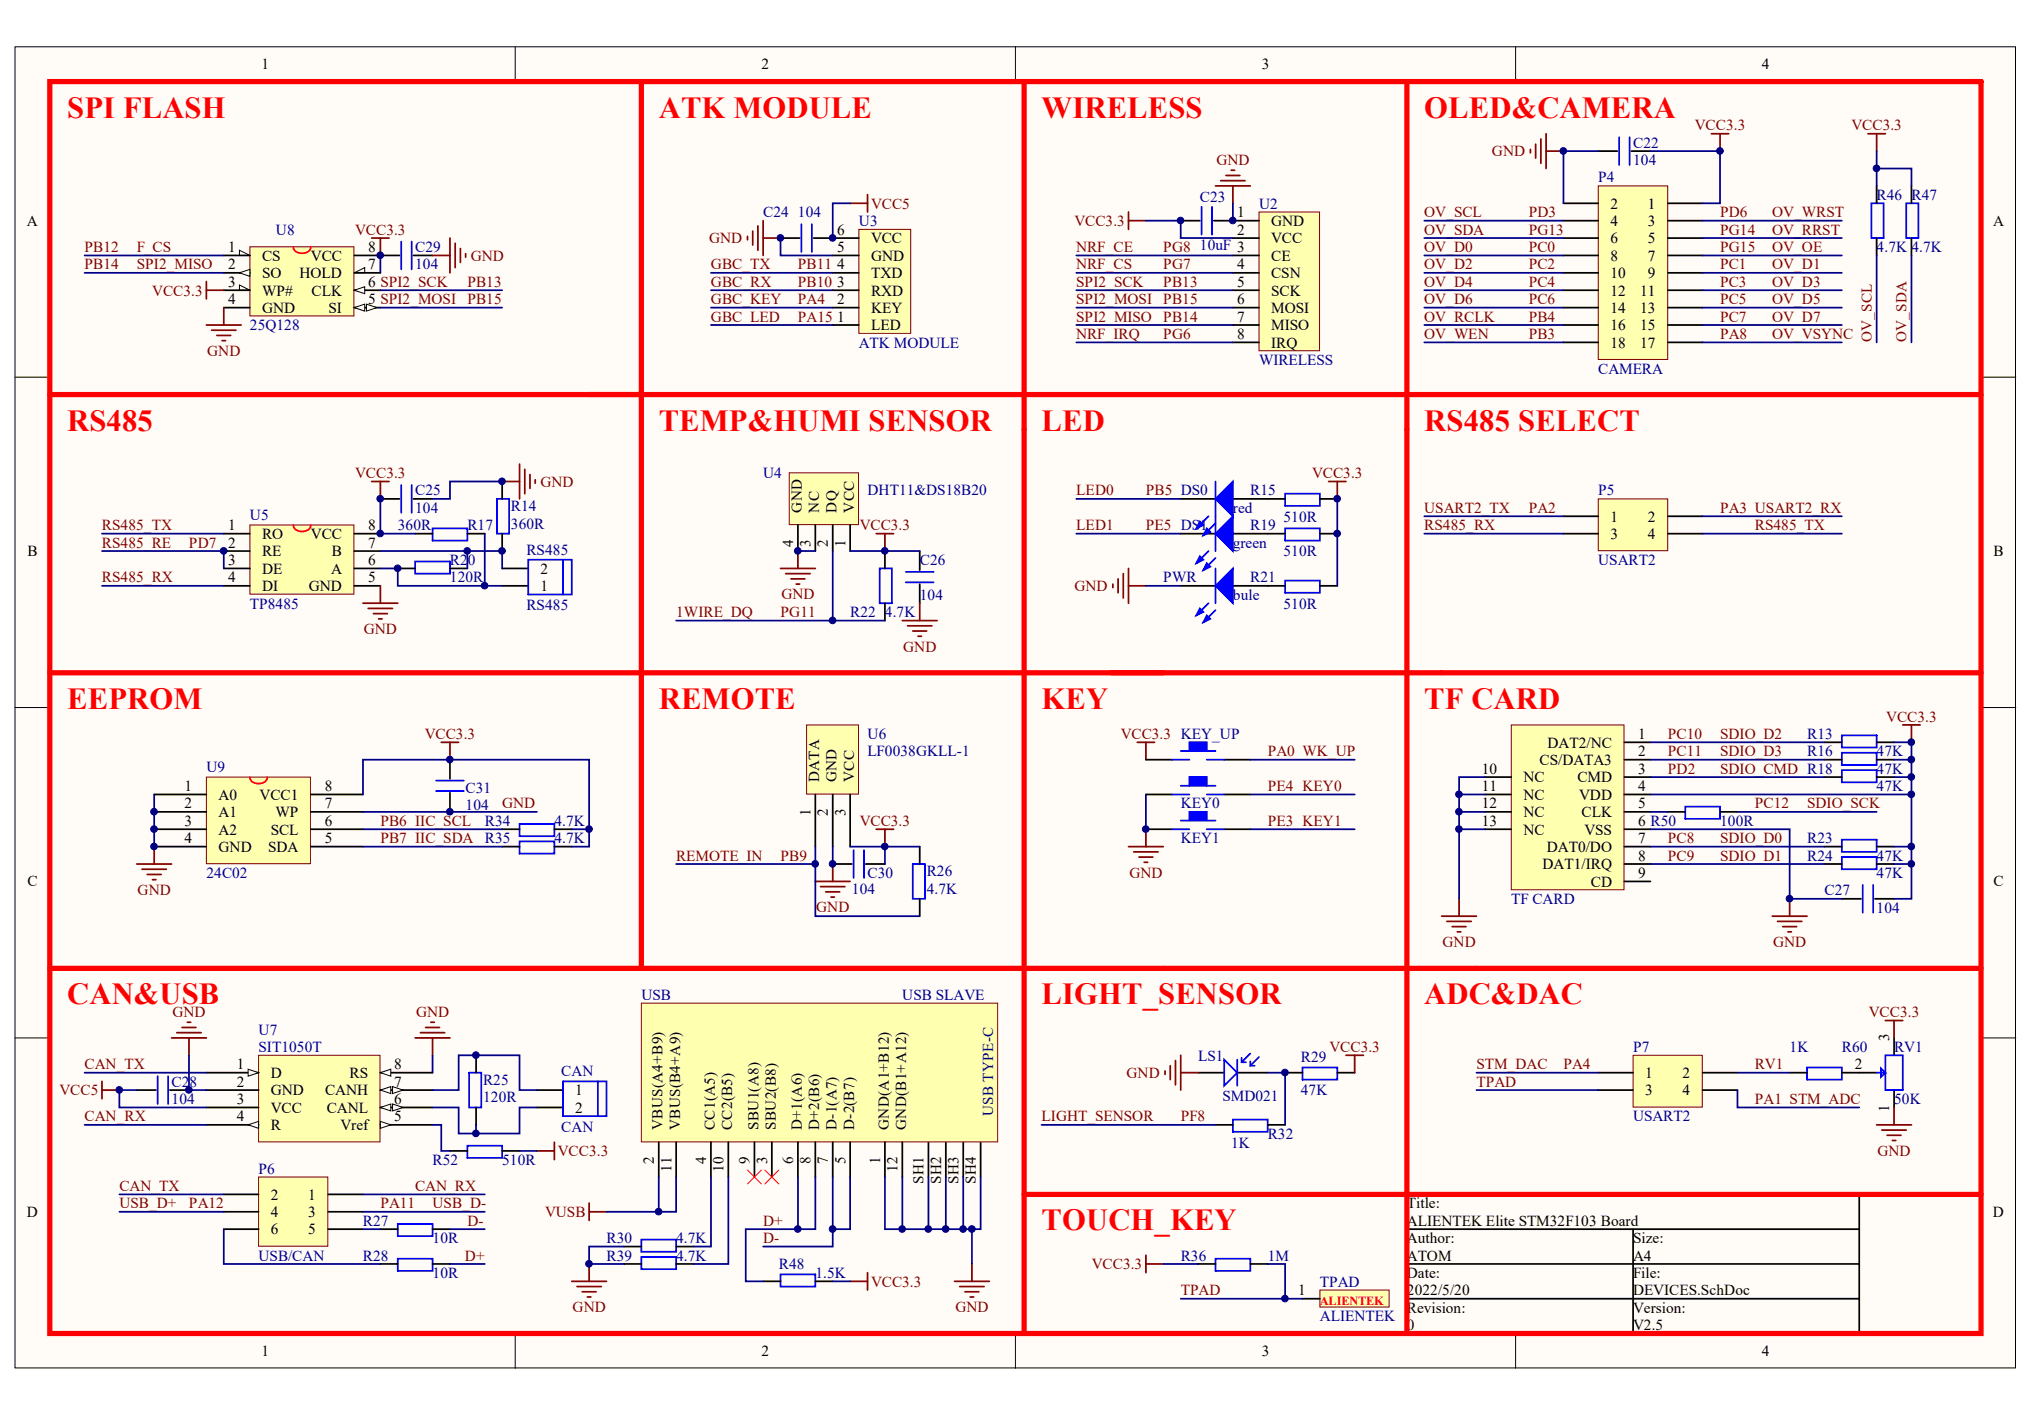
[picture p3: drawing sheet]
<svg xmlns="http://www.w3.org/2000/svg" width="287mm" height="200mm" viewBox="0 0 287 200" stroke-linecap="round" stroke-linejoin="round" font-family="sans-serif">
<defs><g id="words">
<g font-size="4.3" fill="#f00">
<text x="9.5" y="16.6">SPI FLASH</text>
<text x="92.9" y="16.6">ATK MODULE</text>
<text x="146.9" y="16.6">WIRELESS</text>
<text x="200.9" y="16.6">OLED&amp;CAMERA</text>
<text x="9.5" y="60.7">RS485</text>
<text x="92.9" y="60.7">TEMP&amp;HUMI SENSOR</text>
<text x="146.9" y="60.7">LED</text>
<text x="200.9" y="60.7">RS485 SELECT</text>
<text x="9.5" y="100">EEPROM</text>
<text x="92.9" y="100">REMOTE</text>
<text x="146.9" y="100">KEY</text>
<text x="200.9" y="100">TF CARD</text>
<text x="9.5" y="141.7">CAN&amp;USB</text>
<text x="146.9" y="141.7">LIGHT_SENSOR</text>
<text x="200.9" y="141.7">ADC&amp;DAC</text>
<text x="146.9" y="173.6">TOUCH_KEY</text>
</g>
<g font-size="2.2">
<text x="36.9" y="9.8">1</text>
<text x="107.4" y="9.8">2</text>
<text x="178" y="9.8">3</text>
<text x="248.6" y="9.8">4</text>
<text x="227.2" y="29.4">2</text>
<text x="232.5" y="29.4">1</text>
<text x="3.8" y="31.8">A</text>
<text x="32.2" y="35.6">1</text>
<text x="51.9" y="35.6">8</text>
<text x="118.1" y="33.1">6</text>
<text x="118.1" y="35.6">5</text>
<text x="122.9" y="34.3">VCC</text>
<text x="174.5" y="30.6">1</text>
<text x="174.5" y="33.1">2</text>
<text x="179.3" y="31.9">GND</text>
<text x="179.3" y="34.3">VCC</text>
<text x="227.2" y="31.9">4</text>
<text x="227.2" y="34.3">6</text>
<text x="232.5" y="31.9">3</text>
<text x="232.5" y="34.3">5</text>
<text x="281.2" y="31.8">A</text>
<text x="32.2" y="38">2</text>
<text x="32.2" y="40.5">3</text>
<text x="37" y="36.8">CS</text>
<text x="37" y="39.2">SO</text>
<text x="37" y="41.7">WP#</text>
<text x="42.2" y="39.2">HOLD</text>
<text x="43.9" y="36.8">VCC</text>
<text x="43.9" y="41.7">CLK</text>
<text x="51.9" y="40.5">6 SPI2_SCK</text>
<text x="51.9" y="38">7</text>
<text x="118.1" y="40.5">3</text>
<text x="118.1" y="38">4</text>
<text x="122.9" y="41.7">RXD</text>
<text x="122.9" y="39.2">TXD</text>
<text x="122.9" y="36.8">GND</text>
<text x="174.5" y="38">4</text>
<text x="174.5" y="40.5">5</text>
<text x="179.3" y="36.8">CE</text>
<text x="179.3" y="39.2">CSN</text>
<text x="179.3" y="41.7">SCK</text>
<text x="227.2" y="36.8">8</text>
<text x="227.2" y="39.2">10</text>
<text x="227.2" y="41.7">12</text>
<text x="231.4" y="41.7">11</text>
<text x="232.5" y="36.8">7</text>
<text x="232.5" y="39.2">9</text>
<text x="32.2" y="42.9">4</text>
<text x="37" y="44.1">GND</text>
<text x="46.3" y="44.1">SI</text>
<text x="51.9" y="42.9">5 SPI2_MOSI</text>
<text x="118.1" y="45.4">1</text>
<text x="118.1" y="42.9">2</text>
<text x="122.9" y="46.6">LED</text>
<text x="122.9" y="44.1">KEY</text>
<text x="174.5" y="42.9">6</text>
<text x="174.5" y="45.4">7</text>
<text x="174.5" y="47.8">8</text>
<text x="179.3" y="44.1">MOSI</text>
<text x="179.3" y="46.6">MISO</text>
<text x="227.2" y="44.1">14</text>
<text x="227.2" y="46.6">16</text>
<text x="231.4" y="44.1">13</text>
<text x="231.4" y="46.6">15</text>
<text x="179.3" y="49">IRQ</text>
<text x="227.2" y="49">18</text>
<text x="231.4" y="49">17</text>
<text x="32.2" y="74.8">1</text>
<text x="32.2" y="77.3">2</text>
<text x="37" y="76">RO</text>
<text x="43.9" y="76">VCC</text>
<text x="51.9" y="77.3">7</text>
<text x="51.9" y="74.8">8</text>
<text x="227.2" y="73.6">1</text>
<text x="227.2" y="76">3</text>
<text x="232.5" y="73.6">2</text>
<text x="232.5" y="76">4</text>
<text x="3.9" y="78.4">B</text>
<text x="32.2" y="79.7">3</text>
<text x="32.2" y="82.2">4</text>
<text x="37" y="78.5">RE</text>
<text x="37" y="80.9">DE</text>
<text x="37" y="83.4">DI</text>
<text x="43.6" y="83.4">GND</text>
<text x="46.7" y="80.9">A</text>
<text x="46.8" y="78.5">B</text>
<text x="51.9" y="82.2">5</text>
<text x="51.9" y="79.7">6</text>
<text x="76.2" y="83.4">1</text>
<text x="76.2" y="80.9">2</text>
<text x="281.2" y="78.4">B</text>
<text x="217.2" y="107.9">CS/DATA3</text>
<text x="218.3" y="105.5">DAT2/NC</text>
<text x="231.1" y="106.7">2</text>
<text x="231.1" y="104.2">1</text>
<text x="26" y="111.6">1</text>
<text x="30.8" y="112.8">A0</text>
<text x="36.6" y="112.8">VCC1</text>
<text x="45.8" y="111.6">8</text>
<text x="209" y="109.1">10</text>
<text x="209" y="111.6">11</text>
<text x="214.9" y="110.4">NC</text>
<text x="214.9" y="112.8">NC</text>
<text x="222.5" y="110.4">CMD</text>
<text x="222.8" y="112.8">VDD</text>
<text x="231.1" y="109.1">3</text>
<text x="231.1" y="111.6">4</text>
<text x="26" y="118.9">4</text>
<text x="26" y="116.5">3</text>
<text x="26" y="114">2</text>
<text x="30.8" y="117.7">A2</text>
<text x="30.8" y="115.3">A1</text>
<text x="38.2" y="117.7">SCL</text>
<text x="38.9" y="115.3">WP</text>
<text x="45.8" y="114">7</text>
<text x="45.8" y="116.5">6</text>
<text x="45.8" y="118.9">5</text>
<text x="209" y="114">12</text>
<text x="209" y="116.5">13</text>
<text x="214.9" y="115.3">NC</text>
<text x="214.9" y="117.7">NC</text>
<text x="223.1" y="115.3">CLK</text>
<text x="223.5" y="117.7">VSS</text>
<text x="231.1" y="114">5</text>
<text x="231.1" y="116.5">6 R50</text>
<text x="231.1" y="118.9">7</text>
<text x="3.9" y="125">C</text>
<text x="30.8" y="120.2">GND</text>
<text x="37.9" y="120.2">SDA</text>
<text x="217.6" y="122.6">DAT1/IRQ</text>
<text x="218.2" y="120.2">DAT0/DO</text>
<text x="224.4" y="125.1">CD</text>
<text x="231.1" y="121.4">8</text>
<text x="231.1" y="123.9">9</text>
<text x="281.2" y="125">C</text>
<text x="33.4" y="150.8">1</text>
<text x="33.4" y="153.3">2</text>
<text x="33.4" y="155.7">3</text>
<text x="38.2" y="152.1">D</text>
<text x="38.2" y="154.5">GND</text>
<text x="45.9" y="154.5">CANH</text>
<text x="49.3" y="152.1">RS</text>
<text x="55.6" y="155.7">6</text>
<text x="55.6" y="153.3">7</text>
<text x="55.6" y="150.8">8</text>
<text x="81.2" y="154.5">1</text>
<text x="232.1" y="152.1">1</text>
<text x="232.1" y="154.5">3</text>
<text x="237.4" y="152.1">2</text>
<text x="237.4" y="154.5">4</text>
<text x="261.7" y="150.8">2</text>
<text x="33.4" y="158.2">4</text>
<text x="38.2" y="157">VCC</text>
<text x="38.2" y="159.4">R</text>
<text x="46.1" y="157">CANL</text>
<text x="48" y="159.4">Vref</text>
<text x="55.6" y="158.2">5</text>
<text x="81.2" y="157">2</text>
<text x="3.8" y="171.6">D</text>
<text x="38.2" y="169.2">2</text>
<text x="38.2" y="171.7">4</text>
<text x="43.5" y="169.2">1</text>
<text x="43.5" y="171.7">3</text>
<text x="198.5" y="170.5">Title:</text>
<text x="198.5" y="172.9">ALIENTEK Elite STM32F103 Board</text>
<text x="281.1" y="171.6">D</text>
<text x="38.2" y="174.1">6</text>
<text x="43.5" y="174.1">5</text>
<text x="198.5" y="175.4">Author:</text>
<text x="198.5" y="177.8">ATOM</text>
<text x="230.4" y="175.4">Size:</text>
<text x="230.4" y="177.8">A4</text>
<text x="183.1" y="182.7">1</text>
<text x="198.5" y="180.3">Date:</text>
<text x="198.5" y="185.2">Revision:</text>
<text x="198.5" y="182.7">2022/5/20</text>
<text x="230.4" y="180.3">File:</text>
<text x="230.4" y="185.2">Version:</text>
<text x="230.4" y="182.7">DEVICES.SchDoc</text>
<text x="36.9" y="191.3">1</text>
<text x="107.4" y="191.3">2</text>
<text x="178" y="191.3">3</text>
<text x="198.5" y="187.6">0</text>
<text x="230.4" y="187.6">V2.5</text>
<text x="248.6" y="191.3">4</text>
</g>
<g font-size="2.2" fill="#800000">
<text x="171.6" y="23.3">GND</text>
<text x="210.5" y="22.1">GND</text>
<text x="239.1" y="18.4">VCC3.3</text>
<text x="261.2" y="18.4">VCC3.3</text>
<text x="122.9" y="29.4">VCC5</text>
<text x="11.9" y="35.6">PB12</text>
<text x="19.3" y="35.6">F_CS</text>
<text x="50.1" y="33.1">VCC3.3</text>
<text x="100" y="34.3">GND</text>
<text x="151.6" y="31.9">VCC3.3</text>
<text x="151.8" y="35.6">NRF_CE</text>
<text x="164.1" y="35.6">PG8</text>
<text x="200.9" y="35.6">OV_D0</text>
<text x="200.9" y="30.6">OV_SCL</text>
<text x="200.9" y="33.1">OV_SDA</text>
<text x="215.7" y="30.6">PD3</text>
<text x="215.7" y="33.1">PG13</text>
<text x="215.7" y="35.6">PC0</text>
<text x="242.7" y="30.6">PD6</text>
<text x="242.7" y="33.1">PG14</text>
<text x="242.7" y="35.6">PG15</text>
<text x="250" y="35.6">OV_OE</text>
<text x="250" y="33.1">OV_RRST</text>
<text x="250" y="30.6">OV_WRST</text>
<text x="11.9" y="38">PB14</text>
<text x="19.3" y="38">SPI2_MISO</text>
<text x="21.5" y="41.7">VCC3.3</text>
<text x="65.9" y="40.5">PB13</text>
<text x="66.4" y="36.8">GND</text>
<text x="100.3" y="40.5">GBC_RX</text>
<text x="100.3" y="38">GBC_TX</text>
<text x="112.6" y="40.5">PB10</text>
<text x="112.6" y="38">PB11</text>
<text x="151.8" y="38">NRF_CS</text>
<text x="151.8" y="40.5">SPI2_SCK</text>
<text x="164.1" y="38">PG7</text>
<text x="164.1" y="40.5">PB13</text>
<text x="200.9" y="38">OV_D2</text>
<text x="200.9" y="40.5">OV_D4</text>
<text x="215.7" y="38">PC2</text>
<text x="215.7" y="40.5">PC4</text>
<text x="242.7" y="38">PC1</text>
<text x="242.7" y="40.5">PC3</text>
<text x="250" y="38">OV_D1</text>
<text x="250" y="40.5">OV_D3</text>
<text x="65.9" y="42.9">PB15</text>
<text x="100.3" y="42.9">GBC_KEY</text>
<text x="100.3" y="45.4">GBC_LED</text>
<text x="112.6" y="42.9">PA4</text>
<text x="112.6" y="45.4">PA15</text>
<text x="151.8" y="45.4">SPI2_MISO</text>
<text x="151.8" y="42.9">SPI2_MOSI</text>
<text x="151.8" y="47.8">NRF_IRQ</text>
<text x="164.1" y="47.8">PG6</text>
<text x="164.1" y="45.4">PB14</text>
<text x="164.1" y="42.9">PB15</text>
<text x="200.9" y="42.9">OV_D6</text>
<text x="200.9" y="47.8">OV_WEN</text>
<text x="200.9" y="45.4">OV_RCLK</text>
<text x="215.7" y="42.9">PC6</text>
<text x="215.7" y="45.4">PB4</text>
<text x="215.7" y="47.8">PB3</text>
<text x="242.7" y="42.9">PC5</text>
<text x="242.7" y="45.4">PC7</text>
<text x="242.7" y="47.8">PA8</text>
<text x="250" y="42.9">OV_D5</text>
<text x="250" y="45.4">OV_D7</text>
<text x="250" y="47.8">OV_VSYNC</text>
<text x="29.2" y="50.2">GND</text>
<text x="50.1" y="67.4">VCC3.3</text>
<text x="76.2" y="68.7">GND</text>
<text x="151.8" y="69.9">LED0</text>
<text x="161.7" y="69.9">PB5 DS0</text>
<text x="185.1" y="67.4">VCC3.3</text>
<text x="14.4" y="77.3">RS485_RE</text>
<text x="14.4" y="74.8">RS485_TX</text>
<text x="26.7" y="77.3">PD7</text>
<text x="121.3" y="74.8">VCC3.3</text>
<text x="151.8" y="74.8">LED1</text>
<text x="161.7" y="74.8">PE5 DS1</text>
<text x="200.9" y="74.8">RS485_RX</text>
<text x="200.9" y="72.3">USART2_TX</text>
<text x="215.7" y="72.3">PA2</text>
<text x="242.7" y="72.3">PA3 USART2_RX</text>
<text x="247.6" y="74.8">RS485_TX</text>
<text x="14.4" y="82.2">RS485_RX</text>
<text x="151.6" y="83.4">GND</text>
<text x="51.3" y="89.5">GND</text>
<text x="95.4" y="87.1">1WIRE_DQ</text>
<text x="110.1" y="87.1">PG11</text>
<text x="110.2" y="84.6">GND</text>
<text x="127.4" y="91.9">GND</text>
<text x="266.1" y="101.8">VCC3.3</text>
<text x="59.9" y="104.2">VCC3.3</text>
<text x="158.1" y="104.2">VCC3.3 KEY_UP</text>
<text x="178.8" y="106.7">PA0 WK_UP</text>
<text x="235.3" y="104.2">PC10</text>
<text x="235.3" y="106.7">PC11</text>
<text x="242.7" y="104.2">SDIO_D2</text>
<text x="242.7" y="106.7">SDIO_D3</text>
<text x="178.8" y="111.6">PE4 KEY0</text>
<text x="235.3" y="109.1">PD2</text>
<text x="242.7" y="109.1">SDIO_CMD R18</text>
<text x="53.7" y="116.5">PB6 IIC_SCL</text>
<text x="53.7" y="118.9">PB7 IIC_SDA</text>
<text x="70.8" y="114">GND</text>
<text x="121.3" y="116.5">VCC3.3</text>
<text x="178.8" y="116.5">PE3 KEY1</text>
<text x="235.3" y="118.9">PC8</text>
<text x="242.7" y="118.9">SDIO_D0</text>
<text x="247.6" y="114">PC12</text>
<text x="254.9" y="114">SDIO_SCK</text>
<text x="95.4" y="121.4">REMOTE_IN</text>
<text x="110.1" y="121.4">PB9</text>
<text x="159.3" y="123.8">GND</text>
<text x="235.3" y="121.4">PC9</text>
<text x="242.7" y="121.4">SDIO_D1</text>
<text x="19.4" y="126.3">GND</text>
<text x="115.1" y="128.7">GND</text>
<text x="203.5" y="133.6">GND</text>
<text x="250.1" y="133.6">GND</text>
<text x="24.3" y="143.5">GND</text>
<text x="58.7" y="143.5">GND</text>
<text x="263.6" y="143.5">VCC3.3</text>
<text x="187.6" y="148.4">VCC3.3</text>
<text x="8.4" y="154.5">VCC5</text>
<text x="11.9" y="150.8">CAN_TX</text>
<text x="158.9" y="152.1">GND</text>
<text x="208.3" y="150.8">STM_DAC</text>
<text x="208.3" y="153.3">TPAD</text>
<text x="220.6" y="150.8">PA4</text>
<text x="247.6" y="150.8">RV1</text>
<text x="247.6" y="155.7">PA1 STM_ADC</text>
<text x="11.9" y="158.2">CAN_RX</text>
<text x="146.9" y="158.2">LIGHT_SENSOR</text>
<text x="166.6" y="158.2">PF8</text>
<text x="78.7" y="163.1">VCC3.3</text>
<text x="264.9" y="163">GND</text>
<text x="16.8" y="168">CAN_TX</text>
<text x="16.8" y="170.5">USB_D+</text>
<text x="26.7" y="170.5">PA12</text>
<text x="53.7" y="170.5">PA11</text>
<text x="58.6" y="168">CAN_RX</text>
<text x="61" y="170.5">USB_D-</text>
<text x="65.9" y="172.9">D-</text>
<text x="76.9" y="171.7">VUSB</text>
<text x="107.7" y="172.9">D+</text>
<text x="65.6" y="177.8">D+</text>
<text x="107.7" y="175.4">D-</text>
<text x="154" y="179">VCC3.3</text>
<text x="80.8" y="185.1">GND</text>
<text x="122.9" y="181.5">VCC3.3</text>
<text x="134.8" y="185.1">GND</text>
<text x="166.6" y="182.7">TPAD</text>
</g>
<g font-size="2.2" fill="#000080">
<text x="230.4" y="20.8">C22</text>
<text x="230.4" y="23.3">104</text>
<text x="169.3" y="28.4">C23</text>
<text x="177.6" y="29.4">U2</text>
<text x="225.5" y="25.7">P4</text>
<text x="264.8" y="28.2">R46</text>
<text x="269.7" y="28.2">R47</text>
<text x="38.9" y="33.1">U8</text>
<text x="58.6" y="35.6">C29</text>
<text x="107.7" y="30.6">C24</text>
<text x="112.6" y="30.6">104</text>
<text x="121.2" y="31.9">U3</text>
<text x="169.3" y="35.3">10uF 3</text>
<text x="264.8" y="35.6">4.7K</text>
<text x="269.7" y="35.6">4.7K</text>
<text x="58.6" y="38">104</text>
<text x="35.3" y="46.6">25Q128</text>
<text x="121.2" y="49">ATK MODULE</text>
<text x="177.6" y="51.5">WIRELESS</text>
<text x="225.5" y="52.7">CAMERA</text>
<text x="58.6" y="69.9">C25</text>
<text x="107.7" y="67.4">U4</text>
<text x="122.4" y="69.9">DHT11&amp;DS18B20</text>
<text x="176.4" y="69.9">R15</text>
<text x="225.5" y="69.9">P5</text>
<text x="35.3" y="73.3">U5</text>
<text x="56.1" y="74.8">360R</text>
<text x="58.6" y="72.3">104</text>
<text x="65.9" y="74.8">R17</text>
<text x="72.1" y="72.1">R14</text>
<text x="72.1" y="74.6">360R</text>
<text x="173.9" y="77.3">green</text>
<text x="173.9" y="72.3">red</text>
<text x="176.4" y="74.8">R19</text>
<text x="181.1" y="73.6">510R</text>
<text x="63.5" y="79.7">R20</text>
<text x="63.5" y="82.2">120R</text>
<text x="74.3" y="78.2">RS485</text>
<text x="129.8" y="79.7">C26</text>
<text x="164.1" y="82.2">PWR</text>
<text x="176.4" y="82.2">R21</text>
<text x="181.1" y="78.5">510R</text>
<text x="225.5" y="79.7">USART2</text>
<text x="35.3" y="85.8">TP8485</text>
<text x="74.3" y="86.1">RS485</text>
<text x="119.9" y="87.1">R22</text>
<text x="124.8" y="87.1">4.7K</text>
<text x="129.8" y="84.6">104</text>
<text x="173.9" y="84.6">bule</text>
<text x="181.1" y="85.8">510R</text>
<text x="122.4" y="104.2">U6</text>
<text x="122.4" y="106.7">LF0038GKLL-1</text>
<text x="254.9" y="104.2">R13</text>
<text x="254.9" y="106.7">R16</text>
<text x="264.8" y="106.7">47K</text>
<text x="29.1" y="108.9">U9</text>
<text x="65.7" y="111.8">C31</text>
<text x="264.8" y="111.6">47K</text>
<text x="264.8" y="109.1">47K</text>
<text x="65.7" y="114.3">104</text>
<text x="68.4" y="116.5">R34</text>
<text x="68.4" y="118.9">R35</text>
<text x="78.2" y="116.5">4.7K</text>
<text x="78.2" y="118.9">4.7K</text>
<text x="166.6" y="114">KEY0</text>
<text x="166.6" y="118.9">KEY1</text>
<text x="242.7" y="116.5">100R</text>
<text x="254.9" y="118.9">R23</text>
<text x="29.1" y="123.9">24C02</text>
<text x="122.4" y="123.9">C30</text>
<text x="130.7" y="123.6">R26</text>
<text x="254.9" y="121.4">R24</text>
<text x="264.8" y="123.9">47K</text>
<text x="264.8" y="121.4">47K</text>
<text x="120.2" y="126.1">104</text>
<text x="130.7" y="126.1">4.7K</text>
<text x="213.2" y="127.5">TF CARD</text>
<text x="257.4" y="126.3">C27</text>
<text x="264.8" y="128.8">104</text>
<text x="90.5" y="141">USB</text>
<text x="127.3" y="141">USB SLAVE</text>
<text x="36.5" y="145.9">U7</text>
<text x="36.5" y="148.4">SIT1050T</text>
<text x="169" y="149.6">LS1</text>
<text x="183.5" y="149.9">R29</text>
<text x="230.4" y="148.4">P7</text>
<text x="252.5" y="148.4">1K</text>
<text x="259.8" y="148.4">R60</text>
<text x="267.2" y="148.4">RV1</text>
<text x="24.2" y="153.3">C28</text>
<text x="24.2" y="155.7">104</text>
<text x="68.1" y="153">R25</text>
<text x="68.1" y="155.5">120R</text>
<text x="79.2" y="151.8">CAN</text>
<text x="172.5" y="155.4">SMD021</text>
<text x="183.5" y="154.5">47K</text>
<text x="267.2" y="155.7">50K</text>
<text x="79.2" y="159.7">CAN</text>
<text x="173.7" y="161.9">1K</text>
<text x="178.8" y="160.6">R32</text>
<text x="230.4" y="158.2">USART2</text>
<text x="36.5" y="165.6">P6</text>
<text x="61" y="164.3">R52</text>
<text x="70.8" y="164.3">510R</text>
<text x="51.2" y="172.9">R27</text>
<text x="36.5" y="177.8">USB/CAN</text>
<text x="51.2" y="177.8">R28</text>
<text x="61" y="175.4">10R</text>
<text x="85.6" y="175.4">R30</text>
<text x="85.6" y="177.8">R39</text>
<text x="95.4" y="175.4">4.7K</text>
<text x="95.4" y="177.8">4.7K</text>
<text x="109.9" y="179">R48</text>
<text x="166.6" y="177.8">R36</text>
<text x="178.8" y="177.8">1M</text>
<text x="61" y="180.3">10R</text>
<text x="115" y="180.3">1.5K</text>
<text x="186.2" y="181.5">TPAD</text>
<text x="186.2" y="186.4">ALIENTEK</text>
</g>
<g font-size="2.1" fill="#800000">
<text x="264.1" y="48.3" transform="rotate(-90 264.1 48.3)">OV_SCL</text>
<text x="269" y="48.3" transform="rotate(-90 269 48.3)">OV_SDA</text>
</g>
<g font-size="2.1">
<text x="111.9" y="77.1" transform="rotate(-90 111.9 77.1)">4</text>
<text x="113.1" y="72.3" transform="rotate(-90 113.1 72.3)">GND</text>
<text x="114.3" y="77.1" transform="rotate(-90 114.3 77.1)">3</text>
<text x="115.6" y="72.3" transform="rotate(-90 115.6 72.3)">NC</text>
<text x="116.8" y="77.1" transform="rotate(-90 116.8 77.1)">2</text>
<text x="118" y="72.3" transform="rotate(-90 118 72.3)">DQ</text>
<text x="119.3" y="77.1" transform="rotate(-90 119.3 77.1)">1</text>
<text x="120.5" y="72.3" transform="rotate(-90 120.5 72.3)">VCC</text>
<text x="115.6" y="110.4" transform="rotate(-90 115.6 110.4)">DATA</text>
<text x="118" y="110.4" transform="rotate(-90 118 110.4)">GND</text>
<text x="120.5" y="110.4" transform="rotate(-90 120.5 110.4)">VCC</text>
<text x="114.3" y="115.1" transform="rotate(-90 114.3 115.1)">1</text>
<text x="116.8" y="115.1" transform="rotate(-90 116.8 115.1)">2</text>
<text x="119.3" y="115.1" transform="rotate(-90 119.3 115.1)">3</text>
<text x="266.5" y="146.9" transform="rotate(-90 266.5 146.9)">3</text>
<text x="93.5" y="159.4" transform="rotate(-90 93.5 159.4)">VBUS(A4+B9)</text>
<text x="95.9" y="159.4" transform="rotate(-90 95.9 159.4)">VBUS(B4+A9)</text>
<text x="100.8" y="159.4" transform="rotate(-90 100.8 159.4)">CC1(A5)</text>
<text x="103.3" y="159.4" transform="rotate(-90 103.3 159.4)">CC2(B5)</text>
<text x="107" y="159.4" transform="rotate(-90 107 159.4)">SBU1(A8)</text>
<text x="109.4" y="159.4" transform="rotate(-90 109.4 159.4)">SBU2(B8)</text>
<text x="113.1" y="159.4" transform="rotate(-90 113.1 159.4)">D+1(A6)</text>
<text x="115.6" y="159.4" transform="rotate(-90 115.6 159.4)">D+2(B6)</text>
<text x="118" y="159.4" transform="rotate(-90 118 159.4)">D-1(A7)</text>
<text x="120.5" y="159.4" transform="rotate(-90 120.5 159.4)">D-2(B7)</text>
<text x="125.4" y="159.4" transform="rotate(-90 125.4 159.4)">GND(A1+B12)</text>
<text x="127.8" y="159.4" transform="rotate(-90 127.8 159.4)">GND(B1+A12)</text>
<text x="138.9" y="159.4" transform="rotate(-90 138.9 159.4)">Shield4</text>
<text x="266.5" y="156.8" transform="rotate(-90 266.5 156.8)">1</text>
<text x="92.3" y="164.2" transform="rotate(-90 92.3 164.2)">2</text>
<text x="94.7" y="165.3" transform="rotate(-90 94.7 165.3)">11</text>
<text x="99.6" y="164.2" transform="rotate(-90 99.6 164.2)">4</text>
<text x="102.1" y="165.3" transform="rotate(-90 102.1 165.3)">10</text>
<text x="105.8" y="164.2" transform="rotate(-90 105.8 164.2)">9</text>
<text x="108.2" y="164.2" transform="rotate(-90 108.2 164.2)">3</text>
<text x="111.9" y="164.2" transform="rotate(-90 111.9 164.2)">6</text>
<text x="114.3" y="164.2" transform="rotate(-90 114.3 164.2)">8</text>
<text x="116.8" y="164.2" transform="rotate(-90 116.8 164.2)">7</text>
<text x="119.3" y="164.2" transform="rotate(-90 119.3 164.2)">5</text>
<text x="124.2" y="164.2" transform="rotate(-90 124.2 164.2)">1</text>
<text x="126.6" y="165.3" transform="rotate(-90 126.6 165.3)">12</text>
<text x="130.3" y="167" transform="rotate(-90 130.3 167)">SH1</text>
<text x="132.8" y="167" transform="rotate(-90 132.8 167)">SH2</text>
<text x="135.2" y="167" transform="rotate(-90 135.2 167)">SH3</text>
<text x="137.7" y="167" transform="rotate(-90 137.7 167)">SH4</text>
</g>
<text font-size="2.1" fill="#000080" x="140.1" y="157.4" transform="rotate(-90 140.1 157.4)">USB TYPE-C</text>
<text font-size="1.7" fill="#f00" x="186.2" y="184.1">ALIENTEK</text>
</g></defs>
<g fill="#fffcf8" stroke="#000" stroke-width=".14">
<path d="M2.1 6.6h282.2v186.4h-282.2z"/>
<path d="M7 11.5h272.4v176.6h-272.4z"/>
</g>
<path d="M72.7 6.6v4.9M143.3 6.6v4.9M213.8 6.6v4.9M2.1 53.2h4.9M279.5 53.2h4.9M2.1 99.8h4.9M279.5 99.8h4.9M2.1 146.4h4.9M279.5 146.4h4.9M72.7 188.1v4.9M143.3 188.1v4.9M213.8 188.1v4.9" fill="none" stroke="#000" stroke-width=".14"/>
<path d="M198.5 168.5h81v19.6h-81zM198.5 173.4h63.8M198.5 178.3h63.8M230.4 173.4v14.7M262.3 168.5v19.6M198.5 183.2h63.8" fill="none" stroke="#000" stroke-width=".25"/>
<path d="M36.5 148.9h17.1v12.2h-17.1z" fill="#ffffb0" stroke="#800000" stroke-width=".14"/>
<path d="M29.1 151.3h7.4" fill="none" stroke="#000" stroke-width=".25"/>
<path d="M35 150.8l1.5 .5-1.5 .5z" fill="#fffcf8" stroke="#000" stroke-width=".14"/>
<path d="M29.1 153.8h7.4M29.1 156.2h7.4M29.1 158.7h7.4" fill="none" stroke="#000" stroke-width=".25"/>
<path d="M35 158.7l1.5-.5v1z" fill="#fffcf8" stroke="#000" stroke-width=".14"/>
<path d="M53.7 158.7h7.3" fill="none" stroke="#000" stroke-width=".25"/>
<path d="M53.7 158.2l1.4 .5-1.4 .5z" fill="#fffcf8" stroke="#000" stroke-width=".14"/>
<path d="M53.7 156.2h7.3" fill="none" stroke="#000" stroke-width=".25"/>
<g fill="#fffcf8" stroke="#000" stroke-width=".14">
<path d="M53.7 156.2l1.4-.5v1z"/>
<path d="M55.4 155.7l1.5 .5-1.5 .5z"/>
</g>
<path d="M53.7 153.8h7.3" fill="none" stroke="#000" stroke-width=".25"/>
<g fill="#fffcf8" stroke="#000" stroke-width=".14">
<path d="M53.7 153.8l1.4-.5v1z"/>
<path d="M55.4 153.3l1.5 .5-1.5 .5z"/>
</g>
<path d="M53.7 151.3h7.3" fill="none" stroke="#000" stroke-width=".25"/>
<path d="M53.7 151.3l1.4-.5v1z" fill="#fffcf8" stroke="#000" stroke-width=".14"/>
<path d="M14.4 152.5v2.5M14.4 153.8h2.4" fill="none" stroke="#800000" stroke-width=".25"/>
<path d="M22.2 151.8v3.9M23.7 151.8v3.9M66.2 151.3h1.7v4.9h-1.7zM56.1 172.7h4.9v1.7h-4.9zM56.1 177.6h4.9v1.7h-4.9z" fill="none" stroke="#00f" stroke-width=".25"/>
<path d="M19.3 153.8h2.7M24 153.8h2.7M67.2 148.9v2.4M67.2 156.2v2.5M53.7 173.4h2.4M53.7 178.3h2.4M61 173.4h2.5M61 178.3h2.5" fill="none" stroke="#000" stroke-width=".25"/>
<path d="M36.5 166h9.7v9.8h-9.7z" fill="#ffffb0" stroke="#800000" stroke-width=".14"/>
<g fill="none" stroke="#000" stroke-width=".25">
<path d="M166.6 31.1h2.7M171.2 31.1h2.7M225.5 21.3h2.7M230.1 21.3h2.7M124.8 77.7v2.5M129.8 77.7v2.7M166.6 75.3h4.9M166.6 70.4h4.9M173.9 75.3h7.4M173.9 70.4h7.4M186.2 75.3h2.5M186.2 70.4h2.5"/>
<path d="M124.8 85.1v2.4M129.8 82.4v2.7M129.8 119.4v2.5M117.5 121.9h2.7M122.1 121.9h2.7M129.8 126.8v2.4M31.6 168.5h4.9M31.6 170.9h4.9M31.6 173.4h4.9M46.3 168.5h4.9M46.3 170.9h4.9M46.3 173.4h4.9"/>
</g>
<g fill="none" stroke="#800000" stroke-width=".25">
<path d="M217.4 19.6v3.4M218.1 18.9v4.9M241.4 18.9h2.5M242.7 18.9v2.4M171.5 26.2h4.9M172.2 25.5h3.5M173 24.8h1.9M173.7 24h.5M173.9 26.2v2.5M215.9 21.1v.5M216.6 20.3v2M218.1 21.3h2.5"/>
<path d="M112.6 77.7v2.5M123.6 75.3h2.5M124.8 75.3v2.4M187.4 67.9h2.5M188.7 67.9v2.5M110.1 80.2h4.9M110.9 80.9h3.4M111.6 81.7h2M112.3 82.4h.5M127.3 87.5h4.9M128 88.3h3.5M128.8 89h1.9"/>
<path d="M129.5 89.8h.5M129.8 85.1v2.4M123.6 117h2.5M124.8 117v2.4M159.2 119.4h4.9M160.4 104.7h2.5M161.7 104.7v2.5M161.7 117v2.4M115 124.3h4.9M115.8 125.1h3.4M116.5 125.8h2M117.2 126.5h.5"/>
<path d="M117.5 121.9v2.4M159.9 120.2h3.5M160.7 120.9h1.9M161.4 121.6h.5M58.6 146.4h4.9M59.3 145.7h3.4M60 144.9h2M60.8 144.2h.5M61 146.4v2.5M83.1 169.7v2.5M83.1 170.9h2.5M137.1 178.3v2.4"/>
<path d="M134.7 180.7h4.9M135.4 181.5h3.4M136.1 182.2h2M136.9 183h.5"/>
</g>
<g fill="none" stroke="#00f" stroke-width=".25">
<path d="M228.4 19.4v3.9M229.9 19.4v3.9M169.5 29.2v3.9M171 29.2v3.9M170.5 77.7l-1.7 1.7M170.5 72.8l-1.7 1.7M171.5 78.7l-1.7 1.7M171.5 67.9v9.8M171.5 73.8l-1.7 1.7M181.3 74.5h4.9v1.8h-4.9zM181.3 69.6h4.9v1.8h-4.9zM124.1 80.2h1.7v4.9h-1.7z"/>
<path d="M127.8 80.7h3.9M127.8 82.1h3.9M120.4 119.9v3.9M121.9 119.9v3.9M128.8 121.9h1.7v4.9h-1.7z"/>
</g>
<g fill="#00f" stroke="#00f" stroke-width=".25">
<path d="M171.5 75.3l2.4-2.5v4.9z"/>
<path d="M169.3 78.5l.5 .5-1 .4z"/>
<path d="M170.3 79.4l.4 .5-.9 .5z"/>
<path d="M171.5 70.4l2.4-2.5v4.9z"/>
<path d="M169.3 73.6l.5 .5-1 .4z"/>
<path d="M170.3 74.5l.4 .5-.9 .5z"/>
</g>
<path d="M7 11.5h272.5v176.6h-272.5zM198.5 11.5v157M83.1 55.7h196.4M90.5 55.7v80.9h-83.5M144.5 60.6v127.5M7 94.9h272.5M164.1 136.6h115.4M279.5 168.5h-81v19.6" fill="none" stroke="#f00" stroke-width=".74"/>
<path d="M177.6 29.9h8.6v19.6h-8.6z" fill="#ffffb0" stroke="#800000" stroke-width=".14"/>
<path d="M173.9 31.1h3.7M173.9 33.6h3.7M173.9 36h3.7M173.9 38.5h3.7M173.9 40.9h3.7M173.9 43.4h3.7M173.9 45.8h3.7M173.9 48.3h3.7" fill="none" stroke="#000" stroke-width=".25"/>
<path d="M159.2 29.9v2.5M159.2 31.1h2.5M161.7 177.1v2.4M161.7 178.3h2.4" fill="none" stroke="#800000" stroke-width=".25"/>
<path d="M225.5 26.2h9.8v24.5h-9.8z" fill="#ffffb0" stroke="#800000" stroke-width=".14"/>
<g fill="none" stroke="#000" stroke-width=".25">
<path d="M220.6 28.7h4.9M220.6 31.1h4.9M220.6 33.6h4.9M220.6 36h4.9M220.6 38.5h4.9M235.3 28.7h4.9M235.3 31.1h4.9M235.3 33.6h4.9M235.3 36h4.9M235.3 38.5h4.9M220.6 40.9h4.9M220.6 43.4h4.9"/>
<path d="M220.6 45.8h4.9M220.6 48.3h4.9M235.3 40.9h4.9M235.3 43.4h4.9M235.3 45.8h4.9M235.3 48.3h4.9M161.7 107.2h3.6M161.7 112.1h3.6M161.7 117h3.6M172.7 107.2h3.7M172.7 112.1h3.7M172.7 117h3.7"/>
</g>
<path d="M165.3 107.2h2.5M165.3 112.1h2.5M165.3 117h2.5M166.6 105.9h4.9M166.6 110.8h4.9M166.6 115.7h4.9M167.8 105.9v-1.2h2.5v1.2M167.8 110.8v-1.2h2.5v1.2M167.8 115.7v-1.2h2.5v1.2M170.3 107.2h2.4M170.3 112.1h2.4M170.3 117h2.4" fill="none" stroke="#00f" stroke-width=".25"/>
<g fill="#00f" stroke="#00f" stroke-width=".14">
<path d="M167.8 104.7h2.4v1.2h-2.4z"/>
<path d="M167.8 109.6h2.4v1.2h-2.4z"/>
<path d="M167.8 114.5h2.4v1.2h-2.4z"/>
</g>
<path d="M111.3 66.7h9.8v7.3h-9.8z" fill="#ffffb0" stroke="#800000" stroke-width=".14"/>
<path d="M112.6 74.1v3.6M115 74.1v3.6M117.5 74.1v3.6M119.9 74.1v3.6M166.6 82.6h4.9M173.9 82.6h7.4M186.2 82.6h2.5" fill="none" stroke="#000" stroke-width=".25"/>
<g fill="#00f" stroke="#00f" stroke-width=".25">
<path d="M171.5 82.6l2.4-2.4v4.9z"/>
<path d="M169.3 85.8l.5 .5-1 .5z"/>
<path d="M170.3 86.8l.4 .5-.9 .5z"/>
</g>
<path d="M170.5 85.1l-1.7 1.7M171.5 86.1l-1.7 1.7M171.5 80.2v4.9M181.3 81.9h4.9v1.7h-4.9z" fill="none" stroke="#00f" stroke-width=".25"/>
<path d="M157 82.4v.5M157.7 81.7v1.9M158.5 80.9v3.5M159.2 80.2v4.9M159.2 82.6h2.5" fill="none" stroke="#800000" stroke-width=".25"/>
<path d="M121.2 32.4h7.3v14.6h-7.3z" fill="#ffffb0" stroke="#800000" stroke-width=".14"/>
<path d="M110.1 33.6h2.7M114.8 33.6h6.4M117.5 38.5h3.7M117.5 36h3.7M117.5 45.8h3.7M117.5 43.4h3.7M117.5 40.9h3.7" fill="none" stroke="#000" stroke-width=".25"/>
<path d="M113.1 31.6v3.9M114.5 31.6v3.9" fill="none" stroke="#00f" stroke-width=".25"/>
<path d="M105.5 33.3v.5M106.2 32.6v2M106.9 31.9v3.4M107.7 31.1v4.9M107.7 33.6h2.4M119.9 28.7h2.5M122.4 27.5v2.4" fill="none" stroke="#800000" stroke-width=".25"/>
<path d="M90.5 11.5v44.2h-83.5" fill="none" stroke="#f00" stroke-width=".74"/>
<path d="M35.3 74.1h14.6v9.7h-14.6z" fill="#ffffb0" stroke="#800000" stroke-width=".14"/>
<g fill="none" stroke="#000" stroke-width=".25">
<path d="M31.6 75.3h3.7M31.6 77.7h3.7M50 75.3h3.7M50 77.7h3.7M53.7 70.4h2.7M58.3 70.4h2.7M58.6 75.3h2.4M65.9 75.3h2.5M70.8 67.9v2.5M70.8 75.3v2.4M31.6 80.2h3.7M31.6 82.6h3.7"/>
<path d="M50 80.2h3.7M50 82.6h3.7M56.1 80.2h2.5M63.5 80.2h2.4M70.8 80.2h3.7M70.8 82.6h3.7M257.4 119.4h2.4M257.4 109.6h2.4M257.4 104.7h2.4M257.4 107.2h2.4M264.8 119.4h2.4M264.8 109.6h2.4"/>
<path d="M264.8 104.7h2.4M264.8 107.2h2.4M257.4 121.9h2.4M259.8 126.8h2.7M264.5 126.8h2.7M264.8 121.9h2.4M75.8 153.8h3.6M75.8 156.2h3.6M169 151.3h3.7M171.5 158.7h2.4M174.4 151.3h4.4M178.8 158.7h2.5"/>
<path d="M181.3 151.3h2.5M188.7 151.3h2.4"/>
</g>
<path d="M41.4 74.1a1.28 1.28 0 0 0 2 .7v-.1a.77 .77 0 0 0 .4-.6" fill="none" stroke="#f00" stroke-width=".25"/>
<g fill="none" stroke="#00f" stroke-width=".25">
<path d="M56.6 68.4v3.9M58.1 68.4v3.9M58.6 79.2h4.9v1.7h-4.9zM61 74.5h4.9v1.8h-4.9zM70.1 70.4h1.7v4.9h-1.7zM74.5 79h6.2v4.9h-6.2zM79.4 79v4.9M259.8 118.4h5v1.8h-5zM259.8 108.6h5v1.8h-5zM259.8 103.7h5v1.7h-5zM259.8 106.2h5v1.7h-5zM259.8 120.9h5v1.7h-5z"/>
<path d="M262.8 124.8v3.9M264.3 124.8v3.9M79.4 152.5h6.2v4.9h-6.2zM84.3 152.5v4.9M172.7 149.5l1.8 1.8-1.8 1.9zM173.9 157.9h4.9v1.8h-4.9zM174.5 149.5v3.7M175.2 149.8h.6M175.2 149.2v.6M176.4 149.7v.6h.6M176.4 148.6l-1.2 1.2M177.6 149.1l-1.2 1.2"/>
<path d="M183.8 150.6h4.9v1.7h-4.9z"/>
</g>
<g fill="none" stroke="#800000" stroke-width=".25">
<path d="M52.4 67.9h2.5M53.7 67.9v2.5M70.8 67.9h2.5M73.3 65.5v4.9M74 66.2v3.4M74.8 66.9v2M75.5 67.7v.5M51.2 85.1h4.9M51.9 85.8h3.5M52.7 86.6h1.9M53.4 87.3h.5M53.7 82.6v2.5"/>
<path d="M268.4 102.3h2.5M269.7 102.3v2.4M250 129.2h4.9M250.8 130h3.4M251.5 130.7h2M252.2 131.4h.5M252.5 126.8v2.4M164.4 151.1v.5M165.1 150.3v2M165.8 149.6v3.4M166.6 148.9v4.9M166.6 151.3h2.4"/>
<path d="M189.9 148.9h2.4M191.1 148.9v2.4"/>
</g>
<path d="M144.5 11.5v49.1M90.5 136.6h73.6" fill="none" stroke="#f00" stroke-width=".74"/>
<path d="M213.2 102.3h15.9v23.2h-15.9z" fill="#ffffb0" stroke="#800000" stroke-width=".14"/>
<g fill="none" stroke="#000" stroke-width=".25">
<path d="M53.7 36h2.7M58.3 36h2.7M209.5 109.6h3.7M209.5 112.1h3.7M209.5 114.5h3.7M209.5 117h3.7M229.2 107.2h3.6M229.2 109.6h3.6M229.2 112.1h3.6M229.2 114.5h3.6M229.2 117h3.6M229.2 119.4h3.6"/>
<path d="M229.2 104.7h3.6M235.3 114.5h2.5M242.7 114.5h2.4M229.2 121.9h3.6M229.2 124.3h3.6"/>
</g>
<path d="M56.6 34.1v3.9M58.1 34.1v3.9M237.8 113.8h4.9v1.7h-4.9z" fill="none" stroke="#00f" stroke-width=".25"/>
<path d="M52.4 33.6h2.5M53.7 33.6v2.4M203.4 129.2h4.9M204.1 130h3.5M204.9 130.7h1.9M205.6 131.4h.5M205.8 126.8v2.4" fill="none" stroke="#800000" stroke-width=".25"/>
<path d="M35.3 34.8h14.6v9.8h-14.6z" fill="#ffffb0" stroke="#800000" stroke-width=".14"/>
<path d="M31.6 36h3.7M31.6 38.5h3.7" fill="none" stroke="#000" stroke-width=".25"/>
<path d="M33.8 35.3l1.5 .7h-1.5z" fill="none" stroke="#000" stroke-width=".14"/>
<path d="M33.8 38.5l1.5-.5v1z" fill="#fffcf8" stroke="#000" stroke-width=".14"/>
<path d="M31.6 40.9h3.7M31.6 43.4h3.7M50 43.4h3.7" fill="none" stroke="#000" stroke-width=".25"/>
<path d="M33.8 40.2l1.5 .7h-1.5z" fill="none" stroke="#000" stroke-width=".14"/>
<g fill="#fffcf8" stroke="#000" stroke-width=".14">
<path d="M50 43.4l1.5-.5v1z"/>
<path d="M51.7 42.9l1.5 .5-1.5 .5z"/>
</g>
<path d="M50 40.9h3.7" fill="none" stroke="#000" stroke-width=".25"/>
<path d="M50 40.9l1.5-.5v1z" fill="#fffcf8" stroke="#000" stroke-width=".14"/>
<path d="M50 38.5h3.7M50 36h3.7M264.8 26.2v2.5M264.8 33.6v2.4M269.7 26.2v2.5M269.7 33.6v2.4" fill="none" stroke="#000" stroke-width=".25"/>
<path d="M50 38.5l1.5-.7v.7z" fill="none" stroke="#000" stroke-width=".14"/>
<path d="M41.4 34.8a1.28 1.28 0 0 0 2 .7 .77 .77 0 0 0 .4-.7" fill="none" stroke="#f00" stroke-width=".25"/>
<g fill="none" stroke="#800000" stroke-width=".25">
<path d="M263.5 18.9h2.5M264.8 18.9v2.4M29.1 39.7v2.5M61 36h2.5M63.5 33.6v4.9M64.2 34.3v3.5M65 35.1v1.9M65.7 35.8v.5M29.1 40.9h2.5M29.1 45.8h4.9M29.9 46.6h3.4M30.6 47.3h2"/>
<path d="M31.3 48.1h.5M31.6 43.4v2.4"/>
</g>
<path d="M264 28.7h1.7v4.9h-1.7zM268.9 28.7h1.7v4.9h-1.7z" fill="none" stroke="#00f" stroke-width=".25"/>
<path d="M225.5 70.4h9.8v7.3h-9.8z" fill="#ffffb0" stroke="#800000" stroke-width=".14"/>
<path d="M220.6 72.8h4.9M220.6 75.3h4.9M235.3 72.8h4.9M235.3 75.3h4.9M169 178.3h2.5M176.4 178.3h2.4" fill="none" stroke="#000" stroke-width=".25"/>
<path d="M171.5 177.6h4.9v1.7h-4.9z" fill="none" stroke="#00f" stroke-width=".25"/>
<path d="M144.5 168.5h54" fill="none" stroke="#f00" stroke-width=".74"/>
<path d="M24.2 146.4h4.9M24.9 145.7h3.5M25.7 144.9h1.9M26.4 144.2h.5M26.7 146.4v2.5" fill="none" stroke="#800000" stroke-width=".25"/>
<path d="M29.1 109.6h14.7v12.2h-14.7z" fill="#ffffb0" stroke="#800000" stroke-width=".14"/>
<g fill="none" stroke="#000" stroke-width=".25">
<path d="M21.8 112.1h7.3M21.8 114.5h7.3M21.8 117h7.3M21.8 119.4h7.3M43.8 112.1h7.4M43.8 114.5h7.4M43.8 117h7.4M43.8 119.4h7.4M63.5 107.2v2.7M63.5 111.8v2.7M70.8 117h2.5M70.8 119.4h2.5"/>
<path d="M78.2 117h2.5M78.2 119.4h2.5M252.5 151.3h2.4M259.8 151.3h5M267.2 146.4v2.5M267.2 153.8v2.4"/>
</g>
<path d="M35.3 109.6a1.28 1.28 0 0 0 1.9 .8l.1-.1a.77 .77 0 0 0 .4-.7" fill="none" stroke="#f00" stroke-width=".25"/>
<g fill="none" stroke="#800000" stroke-width=".25">
<path d="M21.8 119.4v2.5M62.3 104.7h2.4M63.5 104.7v2.5M19.3 121.9h4.9M20 122.6h3.5M20.8 123.4h1.9M21.5 124.1h.5M264.8 158.7h4.9M265.5 159.4h3.4M266 144h2.4M267.2 144v2.4M267.2 156.2v2.5"/>
<path d="M266.2 160.1h2M267 160.9h.5"/>
</g>
<path d="M61.5 111.6h3.9M61.5 110.1h3.9M73.3 116.2h4.9v1.8h-4.9zM73.3 118.7h4.9v1.7h-4.9zM254.9 150.6h4.9v1.7h-4.9zM264.8 151.3h1.2l-.6-.6v1.2l.6-.6M266 148.9h2.4v4.9h-2.4z" fill="none" stroke="#00f" stroke-width=".25"/>
<path d="M230.4 148.9h9.8v7.3h-9.8z" fill="#ffffb0" stroke="#800000" stroke-width=".14"/>
<path d="M225.5 151.3h4.9M225.5 153.8h4.9M240.2 151.3h4.9M240.2 153.8h4.9M131 161.1v4.9M133.4 161.1v4.9M135.9 161.1v4.9M138.3 161.1v4.9" fill="none" stroke="#000" stroke-width=".25"/>
<path d="M90.5 141.5h50.2v19.6h-50.2z" fill="#ffffb0" stroke="#800000" stroke-width=".14"/>
<g fill="none" stroke="#000" stroke-width=".25">
<path d="M88 175.8h2.5M88 178.3h2.5M92.9 161.1v4.9M95.4 161.1v4.9M95.4 175.8h2.4M95.4 178.3h2.4M100.3 161.1v4.9M102.8 161.1v4.9M106.4 161.1v4.9M108.9 161.1v4.9M112.6 161.1v4.9M115 161.1v4.9"/>
<path d="M117.5 161.1v4.9M119.9 161.1v4.9M124.8 161.1v4.9M127.3 161.1v4.9M107.7 180.7h2.4M115 180.7h2.5"/>
</g>
<path d="M105.5 165.1l1.9 1.9M107.4 165.1l-1.9 1.9M107.9 165.1l2 1.9M109.9 165.1l-2 1.9" fill="none" stroke="#f00" stroke-width=".14"/>
<path d="M90.5 174.9h4.9v1.7h-4.9zM90.5 177.3h4.9v1.7h-4.9zM110.1 179.8h4.9v1.7h-4.9z" fill="none" stroke="#00f" stroke-width=".25"/>
<path d="M83.1 178.3v2.4M122.4 179.5v2.5M80.7 180.7h4.9M81.4 181.5h3.4M82.1 182.2h2M82.9 183h.5M119.9 180.7h2.5" fill="none" stroke="#800000" stroke-width=".25"/>
<path d="M186.2 182h9.8v2.4h-9.8z" fill="#ffffb0" stroke="#800000" stroke-width=".14"/>
<path d="M183.8 183.2h2.4" fill="none" stroke="#000" stroke-width=".25"/>
<path d="M113.8 102.3h7.3v9.7h-7.3z" fill="#ffffb0" stroke="#800000" stroke-width=".14"/>
<path d="M115 112.1v7.3M117.5 112.1v7.3M119.9 112.1v7.3M63.5 162.4h2.4M70.8 162.4h2.5" fill="none" stroke="#000" stroke-width=".25"/>
<g fill="none" stroke="#000080" stroke-width=".25">
<path d="M11.9 38.5h19.7M11.9 36h19.7M53.7 36v2.5M100.3 38.5h17.2M110.1 33.6v2.4h7.4M119.9 28.7h-2.4v4.9M151.8 38.5h22.1M151.8 36h22.1M161.7 31.1h4.9v2.5h7.3M173.9 28.7v2.4M200.9 38.5h19.7M200.9 36h19.7"/>
<path d="M200.9 31.1h19.7M200.9 33.6h19.7M225.5 21.3h-4.9v7.4M232.8 21.3h9.9v7.4h-2.5M240.2 38.5h19.6M240.2 36h19.6M240.2 31.1h19.6M240.2 33.6h19.6M264.8 21.3v4.9M264.8 23.8h4.9v2.4M264.8 36v12.3M269.7 36v12.3"/>
<path d="M53.7 43.4h17.1M53.7 40.9h17.1M100.3 43.4h17.2M100.3 40.9h17.2M100.3 45.8h17.2M151.8 43.4h22.1M151.8 40.9h22.1M151.8 45.8h22.1M151.8 48.3h22.1M200.9 43.4h19.7M200.9 40.9h19.7M200.9 45.8h19.7"/>
<path d="M200.9 48.3h19.7M240.2 43.4h19.6M240.2 40.9h19.6M240.2 45.8h19.6M240.2 48.3h19.6M14.4 77.7h17.2v2.5M14.4 75.3h17.2M53.7 77.7h17.1v2.5M53.7 70.4v4.9h4.9M65.9 77.7v2.5M68.4 75.3v7.3M70.8 67.9h-7.3v2.5h-2.5"/>
<path d="M112.6 77.7h2.4M117.5 77.7v9.8h-22.1M119.9 77.7h9.9M151.8 75.3h14.8M151.8 70.4h14.8M188.7 70.4v12.2M200.9 75.3h19.7M200.9 72.8h19.7M240.2 75.3h19.6M240.2 72.8h19.6M14.4 82.6h17.2M53.7 80.2h2.4v2.4h14.7"/>
<path d="M117.5 87.5h7.3M161.7 82.6h4.9M21.8 112.1v7.3M51.2 114.5h24.6M51.2 112.1v-4.9h31.9v9.8M51.2 119.4h19.6M51.2 117h19.6M80.7 117h2.4v2.4h-2.4M115 119.4v2.5h-19.6M117.5 119.4v2.5M119.9 119.4h4.9v2.5M124.8 119.4h5"/>
<path d="M161.7 112.1v4.9M176.4 117h14.7M176.4 112.1h14.7M176.4 107.2h14.7M205.8 117h3.7M205.8 112.1h3.7M205.8 114.5h3.7M209.5 109.6h-3.7v17.2M232.8 117h19.7v9.8h7.3M232.8 119.4h24.6M232.8 112.1h36.9M232.8 107.2h24.6"/>
<path d="M232.8 114.5h2.5M232.8 109.6h24.6M232.8 104.7h24.6M245.1 114.5h19.7M267.2 104.7h2.5v2.5h-2.5M269.7 119.4v2.5h-2.5M269.7 109.6v9.8h-2.5M269.7 107.2v2.4h-2.5M115 121.9v7.3h14.8M232.8 121.9h24.6M269.7 121.9v4.9h-2.5M11.9 158.7h17.2"/>
<path d="M11.9 151.3h17.2M19.3 153.8h-2.5v2.4h12.3M26.7 148.9v4.9h2.4M61 156.2h3.7v3.7h8.6v-3.7h2.5M61 153.8h3.7v-4.9h8.6v4.9h2.5M61 158.7h1.3v3.7h1.2M61 148.9v2.4M67.2 158.7v1.2M146.9 158.7h24.6M178.8 151.3h2.5v7.4M208.3 151.3h17.2M208.3 153.8h17.2"/>
<path d="M245.1 153.8v2.4h17.2M245.1 151.3h7.4M16.8 170.9h14.8M16.8 168.5h14.8M31.6 173.4v4.9h22.1M51.2 170.9h17.2M51.2 168.5h17.2M51.2 173.4h2.5M63.5 173.4h4.9M63.5 178.3h4.9M73.3 162.4h2.5M88 175.8h-4.9v2.5h4.9"/>
<path d="M92.9 166v4.9h-7.3M95.4 166v4.9h-2.5M100.3 166v9.8h-2.5M102.8 166v12.3h-5M112.6 166v7.4M115 166v7.4h-9.8v7.3h2.5M117.5 166v9.8h-9.8M119.9 166v7.4h-2.4M124.8 166v7.4h13.5v-7.4M127.3 166v7.4M131 166v7.4M133.4 166v7.4"/>
<path d="M135.9 166v7.4M137.1 173.4v4.9M164.1 178.3h4.9M178.8 178.3h2.5v4.9M117.5 180.7h2.4M166.6 183.2h17.2"/>
</g>
<path d="M65.9 161.6h4.9v1.7h-4.9z" fill="none" stroke="#00f" stroke-width=".25"/>
<path d="M75.8 162.4h2.4M78.2 161.1v2.5" fill="none" stroke="#800000" stroke-width=".25"/>
<g fill="#000080" stroke="#000080" stroke-width=".14">
<circle cx="16.8" cy="153.7" r=".47"/>
<circle cx="21.7" cy="119.4" r=".47"/>
<circle cx="21.7" cy="117" r=".47"/>
<circle cx="21.7" cy="114.5" r=".47"/>
<circle cx="26.6" cy="153.7" r=".47"/>
<circle cx="31.5" cy="77.7" r=".47"/>
<circle cx="53.6" cy="75.3" r=".47"/>
<circle cx="53.6" cy="70.3" r=".47"/>
<circle cx="53.6" cy="36" r=".47"/>
<circle cx="56.1" cy="80.2" r=".47"/>
<circle cx="63.5" cy="114.5" r=".47"/>
<circle cx="63.5" cy="107.1" r=".47"/>
<circle cx="65.9" cy="77.7" r=".47"/>
<circle cx="67.1" cy="159.9" r=".47"/>
<circle cx="67.1" cy="148.8" r=".47"/>
<circle cx="68.4" cy="82.6" r=".47"/>
<circle cx="70.8" cy="77.7" r=".47"/>
<circle cx="70.8" cy="67.9" r=".47"/>
<circle cx="83.1" cy="178.3" r=".47"/>
<circle cx="83.1" cy="117" r=".47"/>
<circle cx="92.9" cy="170.9" r=".47"/>
<circle cx="110.1" cy="33.6" r=".47"/>
<circle cx="112.5" cy="173.4" r=".47"/>
<circle cx="112.5" cy="77.7" r=".47"/>
<circle cx="115" cy="121.9" r=".47"/>
<circle cx="117.5" cy="173.4" r=".47"/>
<circle cx="117.5" cy="121.9" r=".47"/>
<circle cx="117.5" cy="87.5" r=".47"/>
<circle cx="117.5" cy="33.6" r=".47"/>
<circle cx="124.8" cy="119.4" r=".47"/>
<circle cx="124.8" cy="77.7" r=".47"/>
<circle cx="127.3" cy="173.4" r=".47"/>
<circle cx="131" cy="173.4" r=".47"/>
<circle cx="133.4" cy="173.4" r=".47"/>
<circle cx="135.9" cy="173.4" r=".47"/>
<circle cx="137.1" cy="173.4" r=".47"/>
<circle cx="161.6" cy="117" r=".47"/>
<circle cx="166.5" cy="31.1" r=".47"/>
<circle cx="173.9" cy="31.1" r=".47"/>
<circle cx="181.3" cy="183.2" r=".47"/>
<circle cx="181.3" cy="151.3" r=".47"/>
<circle cx="188.6" cy="75.3" r=".47"/>
<circle cx="188.6" cy="70.3" r=".47"/>
<circle cx="205.8" cy="117" r=".47"/>
<circle cx="205.8" cy="114.5" r=".47"/>
<circle cx="205.8" cy="112" r=".47"/>
<circle cx="220.5" cy="21.3" r=".47"/>
<circle cx="242.6" cy="21.3" r=".47"/>
<circle cx="252.5" cy="126.8" r=".47"/>
<circle cx="264.7" cy="23.7" r=".47"/>
<circle cx="269.6" cy="121.9" r=".47"/>
<circle cx="269.6" cy="119.4" r=".47"/>
<circle cx="269.6" cy="112" r=".47"/>
<circle cx="269.6" cy="109.6" r=".47"/>
<circle cx="269.6" cy="107.1" r=".47"/>
<circle cx="269.6" cy="104.7" r=".47"/>
</g>
<use href="#words"/>
</svg>
